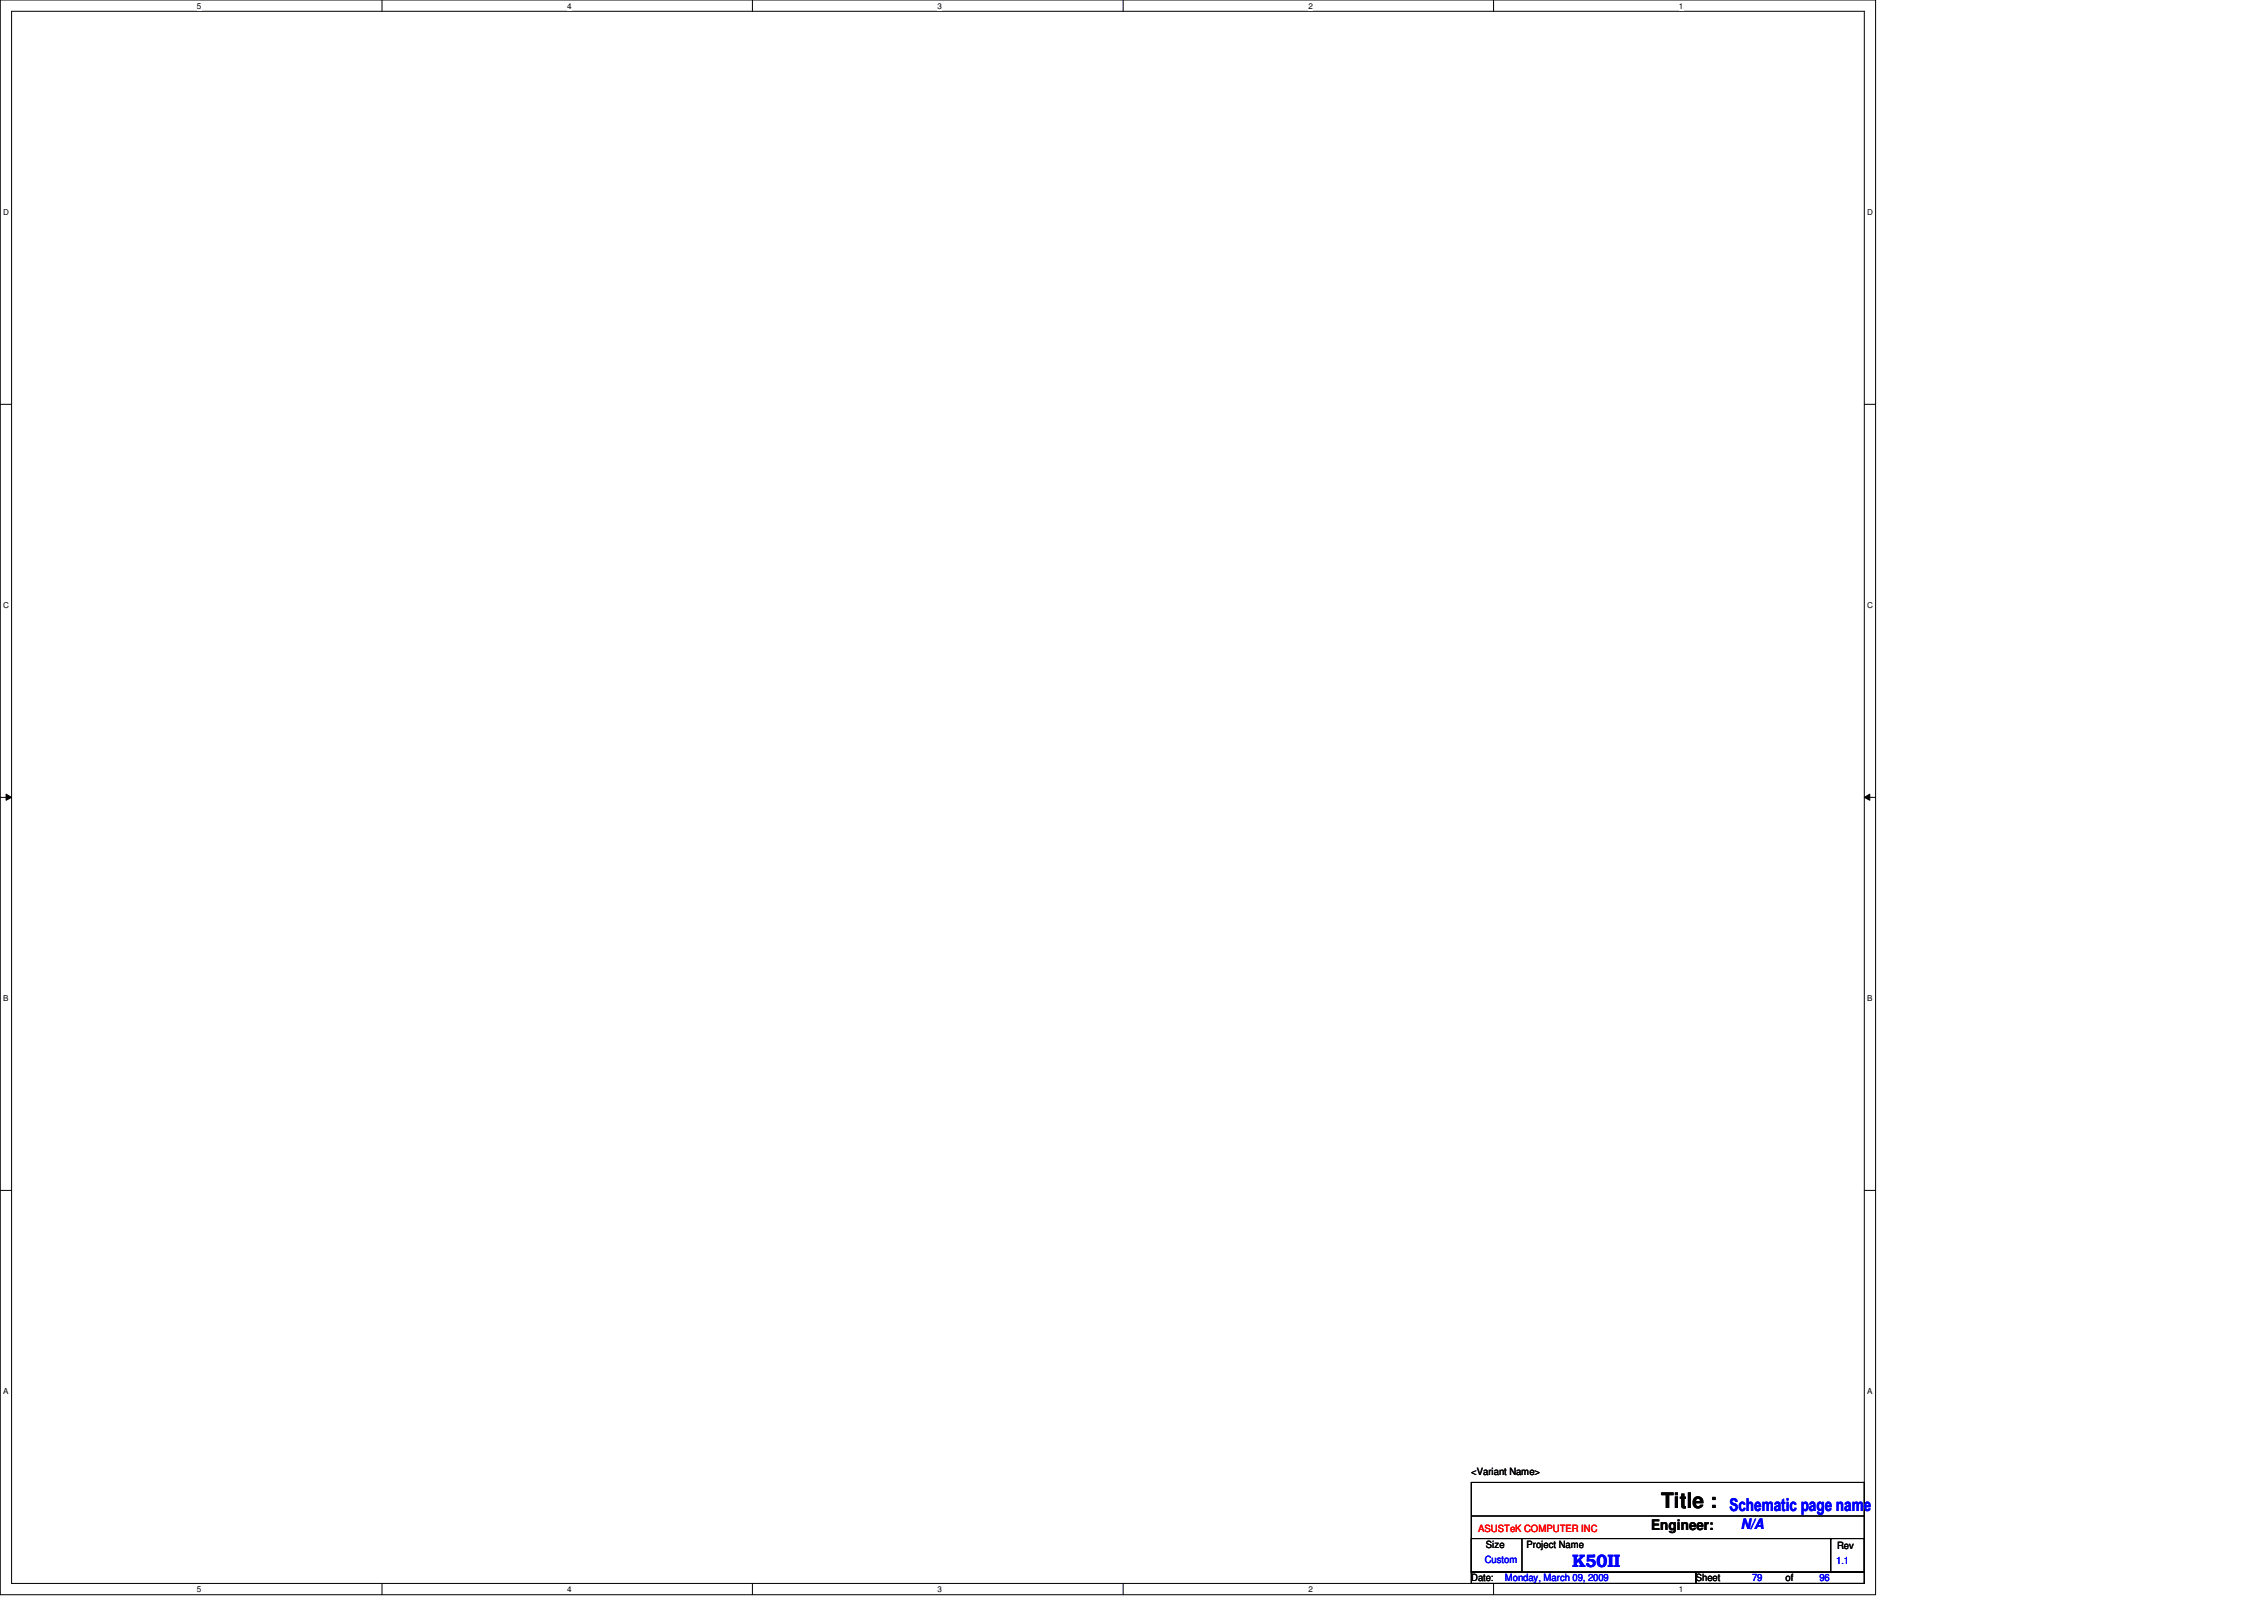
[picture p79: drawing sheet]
<svg xmlns="http://www.w3.org/2000/svg" width="297mm" height="210mm" viewBox="0 0 297 210" stroke-linecap="round" stroke-linejoin="round" font-family="sans-serif">
<defs><g id="words">
<text font-size="2.8" x="217.9" y="197.8">Title :</text>
<g font-size="2.3" fill="#00f">
<text x="226.9" y="198.2">Schematic page name</text>
<text x="206.3" y="205.5">K50II</text>
</g>
<text font-size="1.9" x="216.6" y="200.7">Engineer:</text>
<text font-size="1.9" fill="#00f" x="228.4" y="200.6">N/A</text>
<g font-size="1.3">
<text x="193" y="193.5">&lt;Variant Name&gt;</text>
<text x="194.9" y="203">Size</text>
<text x="200.3" y="203">Project Name</text>
<text x="241" y="203.2">Rev</text>
<text x="193" y="207.4">Date:</text>
<text x="222.5" y="207.4">Sheet</text>
<text x="234.3" y="207.4">of</text>
</g>
<text font-size="1.3" fill="#f00" x="193.9" y="201">ASUSTeK COMPUTER INC</text>
<g font-size="1.3" fill="#00f">
<text x="194.8" y="205.1">Custom</text>
<text x="197.4" y="207.4">Monday, March 09, 2009</text>
<text x="229.9" y="207.4">79</text>
<text x="238.7" y="207.4">96</text>
<text x="240.9" y="205.2">1.1</text>
</g>
<g font-size="1.1">
<text x="25.8" y="1.1">5</text>
<text x="74.4" y="1.1">4</text>
<text x="123" y="1.1">3</text>
<text x="171.7" y="1.1">2</text>
<text x="220.3" y="1.1">1</text>
<text x=".4" y="28.2">D</text>
<text x="245" y="28.2">D</text>
<text x=".4" y="79.8">C</text>
<text x="245" y="79.8">C</text>
<text x=".4" y="131.4">B</text>
<text x="245" y="131.4">B</text>
<text x=".4" y="182.9">A</text>
<text x="245" y="182.9">A</text>
<text x="25.8" y="208.9">5</text>
<text x="74.4" y="208.9">4</text>
<text x="123" y="208.9">3</text>
<text x="171.7" y="208.9">2</text>
<text x="220.3" y="208.9">1</text>
</g>
</g></defs>
<path d="M0 0h246.1v209.2h-246.1zM1.5 1.5h243.1v206.2h-243.1z" fill="none" stroke="#000" stroke-width=".13"/>
<g fill="#fff">
<path d="M25.8 .2h.6v1.2h-.6z"/>
<path d="M25.8 207.9h.6v1.2h-.6z"/>
</g>
<path d="M50.1 0v1.5M50.1 207.7v1.5" fill="none" stroke="#000" stroke-width=".13"/>
<g fill="#fff">
<path d="M74.4 .2h.6v1.2h-.6z"/>
<path d="M74.4 207.9h.6v1.2h-.6z"/>
</g>
<path d="M98.7 0v1.5M98.7 207.7v1.5" fill="none" stroke="#000" stroke-width=".13"/>
<g fill="#fff">
<path d="M123 .2h.6v1.2h-.6z"/>
<path d="M123 207.9h.6v1.2h-.6z"/>
</g>
<path d="M147.4 0v1.5M147.4 207.7v1.5" fill="none" stroke="#000" stroke-width=".13"/>
<g fill="#fff">
<path d="M171.7 .2h.6v1.2h-.6z"/>
<path d="M171.7 207.9h.6v1.2h-.6z"/>
</g>
<path d="M196 0v1.5M196 207.7v1.5" fill="none" stroke="#000" stroke-width=".13"/>
<g fill="#fff">
<path d="M220.3 .2h.5v1.2h-.5z"/>
<path d="M220.3 207.9h.5v1.2h-.5z"/>
<path d="M.4 27.3h.8v1.1h-.8z"/>
<path d="M245 27.3h.7v1.1h-.7z"/>
<path d="M.4 78.8h.8v1.2h-.8z"/>
<path d="M245 78.8h.7v1.2h-.7z"/>
</g>
<path d="M0 53h1.5M244.6 53h1.5" fill="none" stroke="#000" stroke-width=".13"/>
<g fill="#fff">
<path d="M.4 130.4h.7v1.2h-.7z"/>
<path d="M245 130.4h.7v1.2h-.7z"/>
</g>
<path d="M0 104.6h1.5M.8 104.2l.7 .4-.7 .4zM244.6 104.6l.7-.4v.8zM244.6 104.6h1.5" fill="none" stroke="#000" stroke-width=".13"/>
<path d="M.8 104.2l.7 .4-.7 .4zM244.6 104.6l.7-.4v.8z" fill="#000"/>
<g fill="#fff">
<path d="M.4 181.9h.7v1.2h-.7z"/>
<path d="M245 181.9h.7v1.2h-.7z"/>
</g>
<path d="M0 156.2h1.5M244.6 156.2h1.5M193 194.5h51.6v11.7h-51.6zM193 198.9h51.6M244.6 198.9h.1M193 201.8h6.7v4.4h-6.7zM193 206.2h29.5v1.5h-29.5zM199.8 201.8h40.4M222.5 206.2h22.1v1.5h-22.1zM240.2 201.8h4.4v4.4h-4.4zM240.2 201.8h.1" fill="none" stroke="#000" stroke-width=".13"/>
<use href="#words"/>
</svg>
